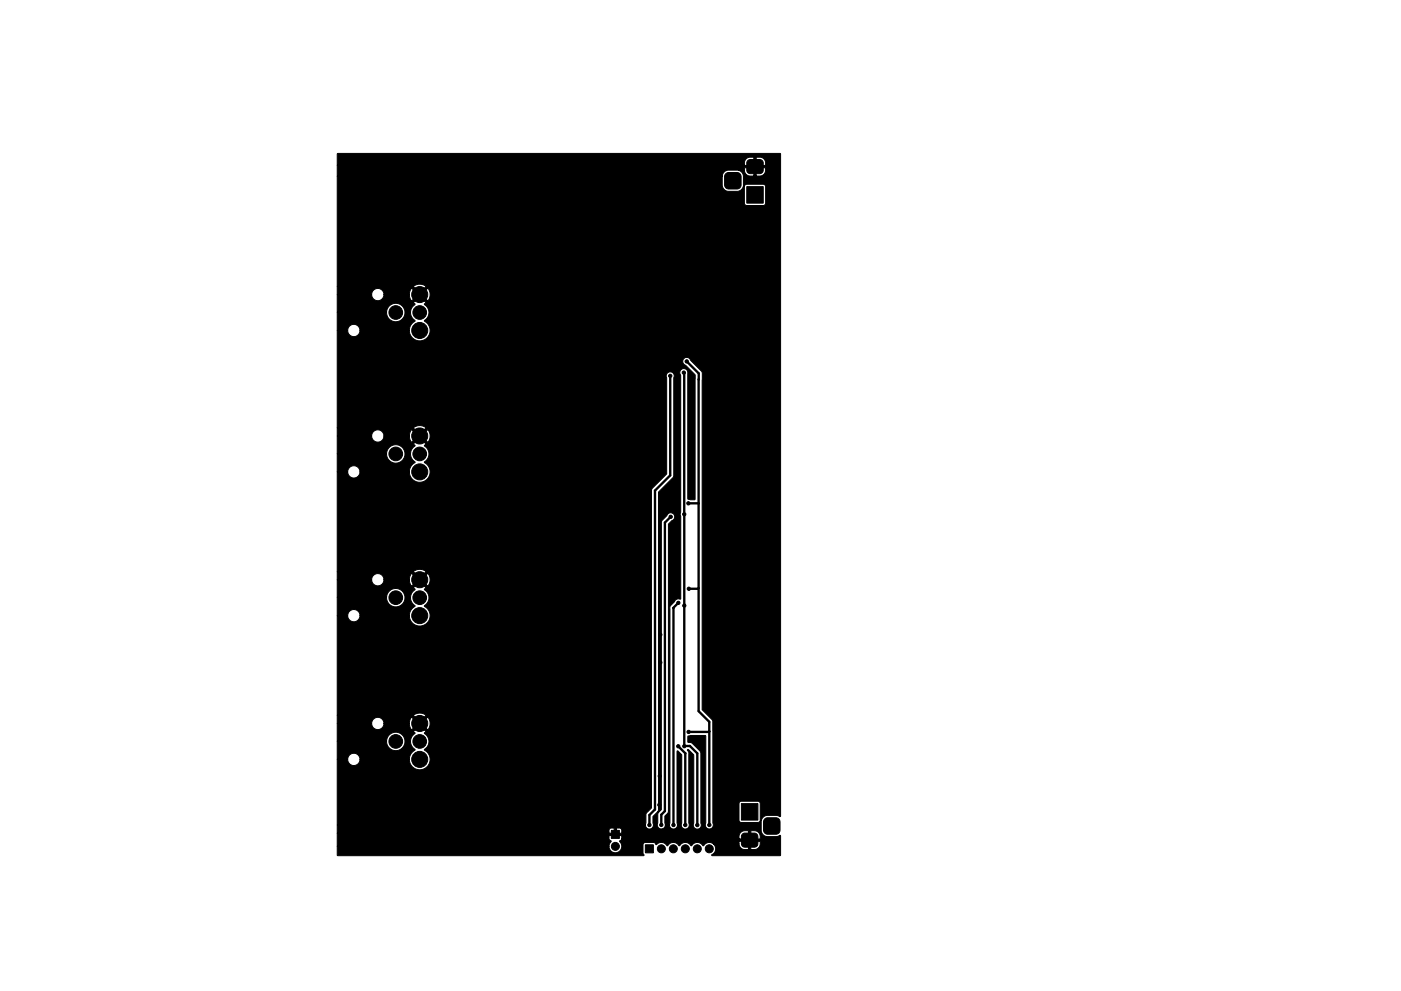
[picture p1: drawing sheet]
<svg xmlns="http://www.w3.org/2000/svg" width="297mm" height="210mm" viewBox="0 0 297 210" stroke-linecap="round" stroke-linejoin="round" font-family="sans-serif">
<g fill="#000" stroke="#000" stroke-width=".21">
<path d="M153.9 36.9l.5-.3h1.8a.88 .88 0 0 1 .9 .9v1.7a.88 .88 0 0 1-.9 .9h-1.7a.88 .88 0 0 1-.9-.9v-1.8zM158.3 39.6h3.5v3.5h-3.5zM158.6 34l.5-.2h2l.4 .2 .3 .6v1.5l-.1 .5-.6 .2h-2l-.5-.1-.3-.6v-1.7zM71.5 32.6h94v140.5l-.1 .2-.7-.3h-2a1.66 1.66 0 0 0-1.4 1.1l-.1-.1v-3.5l-.2-.4-.3-.1h-3.6l-.3 .1-.1 .4 .1 3.8 .3 .2h3.6l.6-.4 .1 2.1a1.37 1.37 0 0 0 1.3 1.3h2l.8-.2-.1 4.2h-14.5a1.67 1.67 0 0 0 .8-1.6l-.4-.8h5.4a1.24 1.24 0 0 0 1.2 1.1h2.1a1.24 1.24 0 0 0 1.2-1.1v-.6h-2v1.7h-.5v-1.7h-2v.6h-5.4l-.5-.3h-.7l-.4 .1-.6 .6a1.49 1.49 0 0 0-2.6 0 1.49 1.49 0 0 0-2.5 0 1.49 1.49 0 0 0-2.5 0 1.5 1.5 0 0 0-2.4-.3l-.5-.5h-1.8l-.3 .2-.2 .3v1.8l.3 .5h-.2h-64.8l-.1-.1v-1.8h57.6v.2a1.38 1.38 0 0 0 2.1 .9 1.38 1.38 0 0 0 .2-2.3l.4-.4h29.4v-.6a1.24 1.24 0 0 0-1.2-1.2l-.8 .1v1.7h-.5v-1.7l-.8-.1a1.24 1.24 0 0 0-1.2 1.2v.6h-24.9v-.7h-2.7l.1 .8 .4 .4-.4 .6-.1 .5h-57.6v-2.8h60.3v-.9l-.4-.2h-.7v1.1h-.5v-1.1l-.9 .1-.2 1h-57.6v-1.8h65.3l.1 .2a.86 .86 0 0 0 1.1 .6 .86 .86 0 0 0 .4-1.2l.1-1.4 .9-.9 .2 .1-.2 2.2a.85 .85 0 0 0 .6 1.2 .85 .85 0 0 0 1.1-.8h.8l.1 .2a.86 .86 0 0 0 1.1 .6 .86 .86 0 0 0 .4-1.2v-15.2l.2-.1 .8 .9v14.4a.86 .86 0 0 0 .8 1.3 .86 .86 0 0 0 .7-1.3l.1-14.7-.2-.5a.16 .16 0 0 1-.1-.3 .16 .16 0 0 1 .2 0l1.1 1.1v14.4a.86 .86 0 0 0 .7 1.3 .86 .86 0 0 0 .8-1.3v-14.9l-.2-.3-1.7-1.8-.9-.2 .1-1.2 .5-.2h3.1l.1 .2v18.4a.86 .86 0 0 0 .8 1.3 .86 .86 0 0 0 .7-1.3v-21.6l-.1-.3-2.1-2.2v-71.2l-.2-.6-2.3-2.2a.86 .86 0 0 0-1.4-.4 .86 .86 0 0 0 .3 1.4l2.1 2.1v26.3l-.2 .1h-.8l-.6-.2v-26.6a.87 .87 0 0 0-1.1-1 .87 .87 0 0 0-.4 1.4v47.5a.94 .94 0 0 0-1.3 .6l-.8 .8-.2 .4v45.7l-.1 .4h-.8l-.1-1.8 .7-1v-61l.8-.7a.86 .86 0 0 0 .3-1.5 .86 .86 0 0 0-1.4 .4l-1.1 1.1-.1 .3v60.9l-.6 .6-.1-.1 .1-.4v-67.3l3-3.1 .2-.4 .1-20.9a.86 .86 0 0 0-.8-1.2 .86 .86 0 0 0-.8 1.3v20.3l-2.9 3-.3 .5v67.4l-1.1 1.3-.2 2.3h-65.3v-13.9h2.2a1.31 1.31 0 0 0 1.3 1.3 1.31 1.31 0 0 0 1.3-1.3h10.5v.3a2.23 2.23 0 0 0 3.5 1.5 2.23 2.23 0 0 0-.3-3.8 2.08 2.08 0 0 0 0-3.6l.4-.3-1.4-1.3-1.4 1.3 .4 .3a2.36 2.36 0 0 0-.8 2.6l.8 1a2.42 2.42 0 0 0-1.2 2h-10.5v-.2a1.31 1.31 0 0 0-1.4-1.1 1.31 1.31 0 0 0-1.2 1.3h-2.2v-3.9l10.5 .1a1.96 1.96 0 0 0 2.8 1.8 1.96 1.96 0 0 0 .3-3.4 1.96 1.96 0 0 0-3.1 1.3v.2h-10.5v-3.7h7.3a1.31 1.31 0 0 0 1.3 1.3 1.31 1.31 0 0 0 1.3-1.3h5.4l.2 .8 .3 .6 1.3-1.4h.7l1.4 1.4a2.16 2.16 0 0 0 0-2.8l-1.4 1.4h-.7l-1.3-1.4-.3 .6-.2 .8h-5.4a1.31 1.31 0 0 0-1-1.3 1.31 1.31 0 0 0-1.4 .6l-.2 .7h-7.3v-1.7h16.1l1.4 1.3 1.3-1.3a2.19 2.19 0 0 0-2.7 0h-16.1v-21.2h2.2v.2a1.31 1.31 0 0 0 1.4 1.1 1.31 1.31 0 0 0 1.2-1.3h10.5v.3a2.23 2.23 0 0 0 3.5 1.5 2.23 2.23 0 0 0-.3-3.8 2.08 2.08 0 0 0 0-3.6l.3-.3-1.3-1.3-1.4 1.3 .4 .4a2.04 2.04 0 0 0 0 3.5 2.43 2.43 0 0 0-1.2 2h-10.5v-.2a1.31 1.31 0 0 0-1.4-1.1 1.31 1.31 0 0 0-1.2 1.3h-2.2v-3.9l10.5 .1a1.96 1.96 0 0 0 2.8 1.8 1.96 1.96 0 0 0 .3-3.4 1.96 1.96 0 0 0-3.1 1.3v.2h-10.5v-3.7h7.3a1.31 1.31 0 0 0 1.3 1.3 1.31 1.31 0 0 0 1.3-1.3h5.4l.2 .8 .3 .6 1.3-1.4h.7l1.4 1.4a2.16 2.16 0 0 0 0-2.8l-1.4 1.4h-.7l-1.3-1.4-.3 .6-.2 .8h-5.4a1.31 1.31 0 0 0-1-1.3 1.31 1.31 0 0 0-1.4 .6l-.2 .7h-7.3v-1.7h16.1l1.4 1.3 1.3-1.3a2.19 2.19 0 0 0-2.7 0h-16.1v-21.2h2.2v.2a1.31 1.31 0 0 0 1.4 1.1 1.31 1.31 0 0 0 1.2-1.3h10.5v.3a2.23 2.23 0 0 0 3.5 1.5 2.23 2.23 0 0 0-.3-3.8 2.08 2.08 0 0 0 0-3.6l.3-.3-1.3-1.3-1.4 1.3 .4 .3a2.36 2.36 0 0 0-.8 2.6l.8 1a2.42 2.42 0 0 0-1.2 2h-10.5v-.2a1.31 1.31 0 0 0-1.4-1.1 1.31 1.31 0 0 0-1.2 1.3h-2.2v-3.9l10.5 .1a1.96 1.96 0 0 0 2.8 1.8 1.96 1.96 0 0 0 .3-3.4 1.96 1.96 0 0 0-3.1 1.3v.2h-10.5v-3.7h7.3a1.31 1.31 0 0 0 1.3 1.3 1.31 1.31 0 0 0 1.3-1.3h5.4l.2 .8 .3 .6 1.3-1.4h.7l1.4 1.4a2.16 2.16 0 0 0 0-2.8l-1.4 1.4h-.7l-1.3-1.4-.3 .6-.2 .8h-5.4a1.31 1.31 0 0 0-1-1.3 1.31 1.31 0 0 0-1.4 .6l-.2 .7h-7.3v-1.7h16.1l1.4 1.3 1.3-1.3a2.19 2.19 0 0 0-2.7 0h-16.1v-20.7h2.2v.2a1.31 1.31 0 0 0 1.4 1.1 1.31 1.31 0 0 0 1.2-1.3h10.5v.3a2.23 2.23 0 0 0 3.5 1.5 2.23 2.23 0 0 0-.3-3.8 2.08 2.08 0 0 0 0-3.6l.3-.3-1.3-1.3-1.4 1.3 .4 .3a2.36 2.36 0 0 0-.8 2.6l.8 1a2.43 2.43 0 0 0-1.2 2h-10.5l-.1-.6-.3-.4-.7-.3-.6 .1a1.31 1.31 0 0 0-.9 1.2h-2.2v-3.9l10.5 .1a1.96 1.96 0 0 0 2.8 1.8 1.96 1.96 0 0 0 .3-3.4 1.96 1.96 0 0 0-3.1 1.3v.2h-10.5v-3.7h7.3a1.31 1.31 0 0 0 1.3 1.3 1.31 1.31 0 0 0 1.3-1.3h5.4l.2 .8 .3 .6 1.3-1.4h.7l1.4 1.4a2.16 2.16 0 0 0 0-2.8l-1.4 1.4h-.7l-1.3-1.4-.3 .6-.2 .8h-5.4a1.3 1.3 0 0 0-1.2-1.3h-.2a1.3 1.3 0 0 0-1.2 1.3h-7.3v-1.7h16.1l1.4 1.3 1.4-1.3a2.18 2.18 0 0 0-2.8 0h-16.1v-23.4h81.6v1.9a1.37 1.37 0 0 0 1.3 1.3h1.9a2.05 2.05 0 0 0 1.4-1.1l.1 3.6 .2 .4 .3 .1h3.6l.3-.1 .1-.4v-3.7l-.4-.3h-3.6l-.6 .4-.1-2.2a1.37 1.37 0 0 0-.9-1.1h1.1a1.24 1.24 0 0 0 1.2 1.1h2.1a1.24 1.24 0 0 0 1.2-1.1v-.6h-2v1.7h-.5v-1.7h-2v.6l-3.7-.1a1.38 1.38 0 0 0-1 1.3h-81.6v-2.3h90.8v-.6a1.24 1.24 0 0 0-1.2-1.2l-.8 .1v1.7h-.5v-1.7l-.8-.1a1.24 1.24 0 0 0-1.2 1.2v.6h-86.3zM129.6 176.2h1.7v1.7h-1.7zM157.5 176.9l.4-.2h2l.5 .2 .3 .6v1.5l-.2 .5-.6 .2h-2l-.4-.1-.3-.6v-1.7zM157.2 170.5h3.5v3.5h-3.5zM162.1 173.8l.5-.3h1.9a.88 .88 0 0 1 .9 .9v1.7a.88 .88 0 0 1-.9 .9h-1.7a.88 .88 0 0 1-.9-.9v-1.8zM136.8 179.2h1.7v1.7h-1.7z"/>
<circle cx="72.2" cy="33.2" r=".35"/>
<circle cx="72.2" cy="37.6" r=".35"/>
<circle cx="77.7" cy="33.2" r=".35"/>
<circle cx="84" cy="33.2" r=".35"/>
<circle cx="90.1" cy="33.2" r=".35"/>
<circle cx="95.4" cy="33.2" r=".35"/>
<circle cx="100.3" cy="33.2" r=".35"/>
<circle cx="105.4" cy="33.2" r=".35"/>
<circle cx="110.5" cy="33.2" r=".35"/>
<circle cx="115.5" cy="33.2" r=".35"/>
<circle cx="120.9" cy="33.2" r=".35"/>
<circle cx="149.1" cy="33.3" r=".35"/>
<circle cx="155.5" cy="33.3" r=".35"/>
<circle cx="164.7" cy="37.7" r=".35"/>
<circle cx="164.7" cy="33.4" r=".35"/>
<circle cx="72.2" cy="56.4" r=".35"/>
<circle cx="72.2" cy="42.4" r=".35"/>
<circle cx="72.2" cy="49.1" r=".35"/>
<circle cx="80" cy="59.6" r=".35"/>
<circle cx="89" cy="58.5" r=".35"/>
<circle cx="114.2" cy="52.9" r=".35"/>
<circle cx="114.5" cy="59.9" r=".35"/>
<circle cx="131.7" cy="41.8" r=".35"/>
<circle cx="132.8" cy="53.1" r=".35"/>
<circle cx="138.6" cy="53" r=".35"/>
<circle cx="139.2" cy="41.8" r=".35"/>
<circle cx="154.7" cy="43.4" r=".35"/>
<circle cx="164.7" cy="47.2" r=".35"/>
<circle cx="164.7" cy="57.2" r=".35"/>
<circle cx="164.7" cy="52.1" r=".35"/>
<circle cx="164.7" cy="42.3" r=".35"/>
<circle cx="72.2" cy="70.9" r=".35"/>
<circle cx="72.2" cy="77.2" r=".35"/>
<circle cx="72.2" cy="63.4" r=".35"/>
<circle cx="80" cy="72.5" r=".35"/>
<circle cx="80" cy="66.7" r=".35"/>
<circle cx="83.9" cy="66.3" r="1.45"/>
<circle cx="89" cy="62.5" r="1.7"/>
<circle cx="89" cy="70.1" r="1.7"/>
<circle cx="89" cy="74.5" r=".35"/>
<circle cx="89" cy="66.3" r="1.45"/>
<circle cx="95.8" cy="70.1" r=".35"/>
<circle cx="96.2" cy="63" r=".35"/>
<circle cx="96.3" cy="77.1" r=".35"/>
<circle cx="104.2" cy="70.4" r=".35"/>
<circle cx="114.4" cy="76.7" r=".35"/>
<circle cx="139.8" cy="73.5" r=".35"/>
<circle cx="139.8" cy="67.2" r=".35"/>
<circle cx="142.1" cy="79.7" r=".35"/>
<circle cx="145" cy="79.1" r=".35"/>
<circle cx="145.6" cy="76.7" r=".35"/>
<circle cx="160.4" cy="70.8" r=".35"/>
<circle cx="164.7" cy="77.8" r=".35"/>
<circle cx="164.7" cy="67.2" r=".35"/>
<circle cx="164.7" cy="72.8" r=".35"/>
<circle cx="164.7" cy="62.4" r=".35"/>
<circle cx="72.2" cy="90.5" r=".35"/>
<circle cx="72.2" cy="97.4" r=".35"/>
<circle cx="72.2" cy="83.4" r=".35"/>
<circle cx="75.8" cy="81.4" r=".35"/>
<circle cx="80.2" cy="89.3" r=".35"/>
<circle cx="80.2" cy="97.2" r=".35"/>
<circle cx="83.9" cy="96.3" r="1.45"/>
<circle cx="86.7" cy="81.4" r=".35"/>
<circle cx="89" cy="92.5" r="1.7"/>
<circle cx="89" cy="87.8" r=".35"/>
<circle cx="89" cy="96.3" r="1.45"/>
<circle cx="95.6" cy="100" r=".35"/>
<circle cx="96.4" cy="93" r=".35"/>
<circle cx="139.9" cy="97.5" r=".35"/>
<circle cx="149.8" cy="96.4" r=".35"/>
<circle cx="149.8" cy="84.5" r=".35"/>
<circle cx="164.6" cy="100" r=".35"/>
<circle cx="164.6" cy="94.8" r=".35"/>
<circle cx="164.7" cy="82.8" r=".35"/>
<circle cx="164.7" cy="88.4" r=".35"/>
<circle cx="72.2" cy="114.1" r=".35"/>
<circle cx="72.2" cy="106.9" r=".35"/>
<circle cx="75.3" cy="111.6" r=".35"/>
<circle cx="80.2" cy="103.8" r=".35"/>
<circle cx="87" cy="111.6" r=".35"/>
<circle cx="89" cy="100.1" r="1.7"/>
<circle cx="89" cy="118.6" r=".35"/>
<circle cx="89" cy="105.1" r=".35"/>
<circle cx="96.4" cy="107.1" r=".35"/>
<circle cx="104.4" cy="100.8" r=".35"/>
<circle cx="114.4" cy="107" r=".35"/>
<circle cx="142.2" cy="109.6" r=".35"/>
<circle cx="145.1" cy="109.1" r=".35"/>
<circle cx="145.9" cy="106.8" r=".35"/>
<circle cx="149.8" cy="108.5" r=".35"/>
<circle cx="149.8" cy="117.2" r=".35"/>
<circle cx="164.6" cy="115.9" r=".35"/>
<circle cx="164.6" cy="105.6" r=".35"/>
<circle cx="164.6" cy="110.5" r=".35"/>
<circle cx="72.2" cy="134.3" r=".35"/>
<circle cx="72.2" cy="128" r=".35"/>
<circle cx="72.2" cy="121.3" r=".35"/>
<circle cx="80.2" cy="133.1" r=".35"/>
<circle cx="80.2" cy="126.9" r=".35"/>
<circle cx="80.2" cy="120.3" r=".35"/>
<circle cx="83.9" cy="126.8" r="1.45"/>
<circle cx="89" cy="130.6" r="1.7"/>
<circle cx="89" cy="123" r="1.7"/>
<circle cx="89" cy="136.2" r=".35"/>
<circle cx="89" cy="126.8" r="1.45"/>
<circle cx="95.2" cy="130.5" r=".35"/>
<circle cx="103.4" cy="137.7" r=".35"/>
<circle cx="103.5" cy="123.5" r=".35"/>
<circle cx="104.4" cy="131.5" r=".35"/>
<circle cx="134.3" cy="123.9" r=".35"/>
<circle cx="134.3" cy="130.8" r=".35"/>
<circle cx="140" cy="134.7" r=".35"/>
<circle cx="143.8" cy="127.9" r=".35"/>
<circle cx="145.1" cy="128.5" r=".35"/>
<circle cx="146.1" cy="124.9" r=".35"/>
<circle cx="160.9" cy="122.2" r=".35"/>
<circle cx="164.6" cy="139.4" r=".35"/>
<circle cx="164.6" cy="135.8" r=".35"/>
<circle cx="164.6" cy="120.1" r=".35"/>
<circle cx="164.6" cy="124.4" r=".35"/>
<circle cx="72.2" cy="141.5" r=".35"/>
<circle cx="72.2" cy="153.9" r=".35"/>
<circle cx="72.2" cy="159.9" r=".35"/>
<circle cx="72.2" cy="147.6" r=".35"/>
<circle cx="77.6" cy="141.5" r=".35"/>
<circle cx="80.1" cy="157.2" r=".35"/>
<circle cx="80.1" cy="150.4" r=".35"/>
<circle cx="83.9" cy="157.3" r="1.45"/>
<circle cx="87.7" cy="141.5" r=".35"/>
<circle cx="89" cy="153.5" r="1.7"/>
<circle cx="89" cy="148.9" r=".35"/>
<circle cx="89" cy="157.3" r="1.45"/>
<circle cx="103.7" cy="153.9" r=".35"/>
<circle cx="134.6" cy="155" r=".35"/>
<circle cx="140" cy="140.6" r=".35"/>
<circle cx="143.8" cy="158.3" r=".35"/>
<circle cx="145.1" cy="158.3" r=".35"/>
<circle cx="146" cy="155.3" r=".35"/>
<circle cx="164.6" cy="157.5" r=".35"/>
<circle cx="164.6" cy="143.1" r=".35"/>
<circle cx="164.6" cy="146.5" r=".35"/>
<circle cx="164.6" cy="153.9" r=".35"/>
<circle cx="164.6" cy="150" r=".35"/>
<circle cx="72.2" cy="172.9" r=".35"/>
<circle cx="72.2" cy="166.1" r=".35"/>
<circle cx="80.1" cy="163.3" r=".35"/>
<circle cx="89" cy="161.1" r="1.7"/>
<circle cx="89" cy="165.7" r=".35"/>
<circle cx="95.3" cy="160.8" r=".35"/>
<circle cx="103.7" cy="168.1" r=".35"/>
<circle cx="104.4" cy="161.6" r=".35"/>
<circle cx="130.5" cy="179.6" r=".85"/>
<circle cx="134.6" cy="162" r=".35"/>
<circle cx="137.7" cy="175" r=".35"/>
<circle cx="139.8" cy="170.8" r=".35"/>
<circle cx="139.9" cy="164.7" r=".35"/>
<circle cx="140.2" cy="175" r=".35"/>
<circle cx="142.8" cy="175" r=".35"/>
<circle cx="145.3" cy="175" r=".35"/>
<circle cx="147.8" cy="175.1" r=".35"/>
<circle cx="150.4" cy="175" r=".35"/>
<circle cx="164.6" cy="168.2" r=".35"/>
<circle cx="164.6" cy="171.5" r=".35"/>
<circle cx="164.6" cy="164.4" r=".35"/>
<circle cx="164.6" cy="161.1" r=".35"/>
<circle cx="72.2" cy="180.9" r=".35"/>
<circle cx="78.1" cy="180.9" r=".35"/>
<circle cx="85.2" cy="180.9" r=".35"/>
<circle cx="93.1" cy="180.9" r=".35"/>
<circle cx="100" cy="180.9" r=".35"/>
<circle cx="106.7" cy="180.9" r=".35"/>
<circle cx="113.7" cy="180.9" r=".35"/>
<circle cx="119.9" cy="180.9" r=".35"/>
<circle cx="126.2" cy="180.9" r=".35"/>
<circle cx="134.2" cy="180.9" r=".35"/>
<circle cx="140.2" cy="180.1" r=".85"/>
<circle cx="142.8" cy="180.1" r=".85"/>
<circle cx="145.3" cy="180.1" r=".85"/>
<circle cx="147.8" cy="180.1" r=".85"/>
<circle cx="150.4" cy="180.1" r=".85"/>
<circle cx="155" cy="180.9" r=".35"/>
<circle cx="164.6" cy="180.9" r=".35"/>
</g>
<path d="M142.1 79.7v21.2l-3.2 3.2v67.6l-1.2 1.2v2.1M145 79.1l.1 79.2h1.2l1.5 1.5v15.3M145.6 76.7l2.6 2.5-.1 71.7 2.3 2.2v21.9M142.2 109.6l-1.2 1.3v61.2l-.8 .7v2.2M145.1 109.1h.1M145.9 106.8h2.2M148.1 106.8h.1M143.8 127.9l-1 1.1v46M148.1 124.8l-.1 .1h-1.9M143.8 158.3l1.5 1.5v15.2M150.4 155.2l-.1 .1h-4.3M150.4 155.2h.1" fill="none" stroke="#000" stroke-width=".5"/>
</svg>
